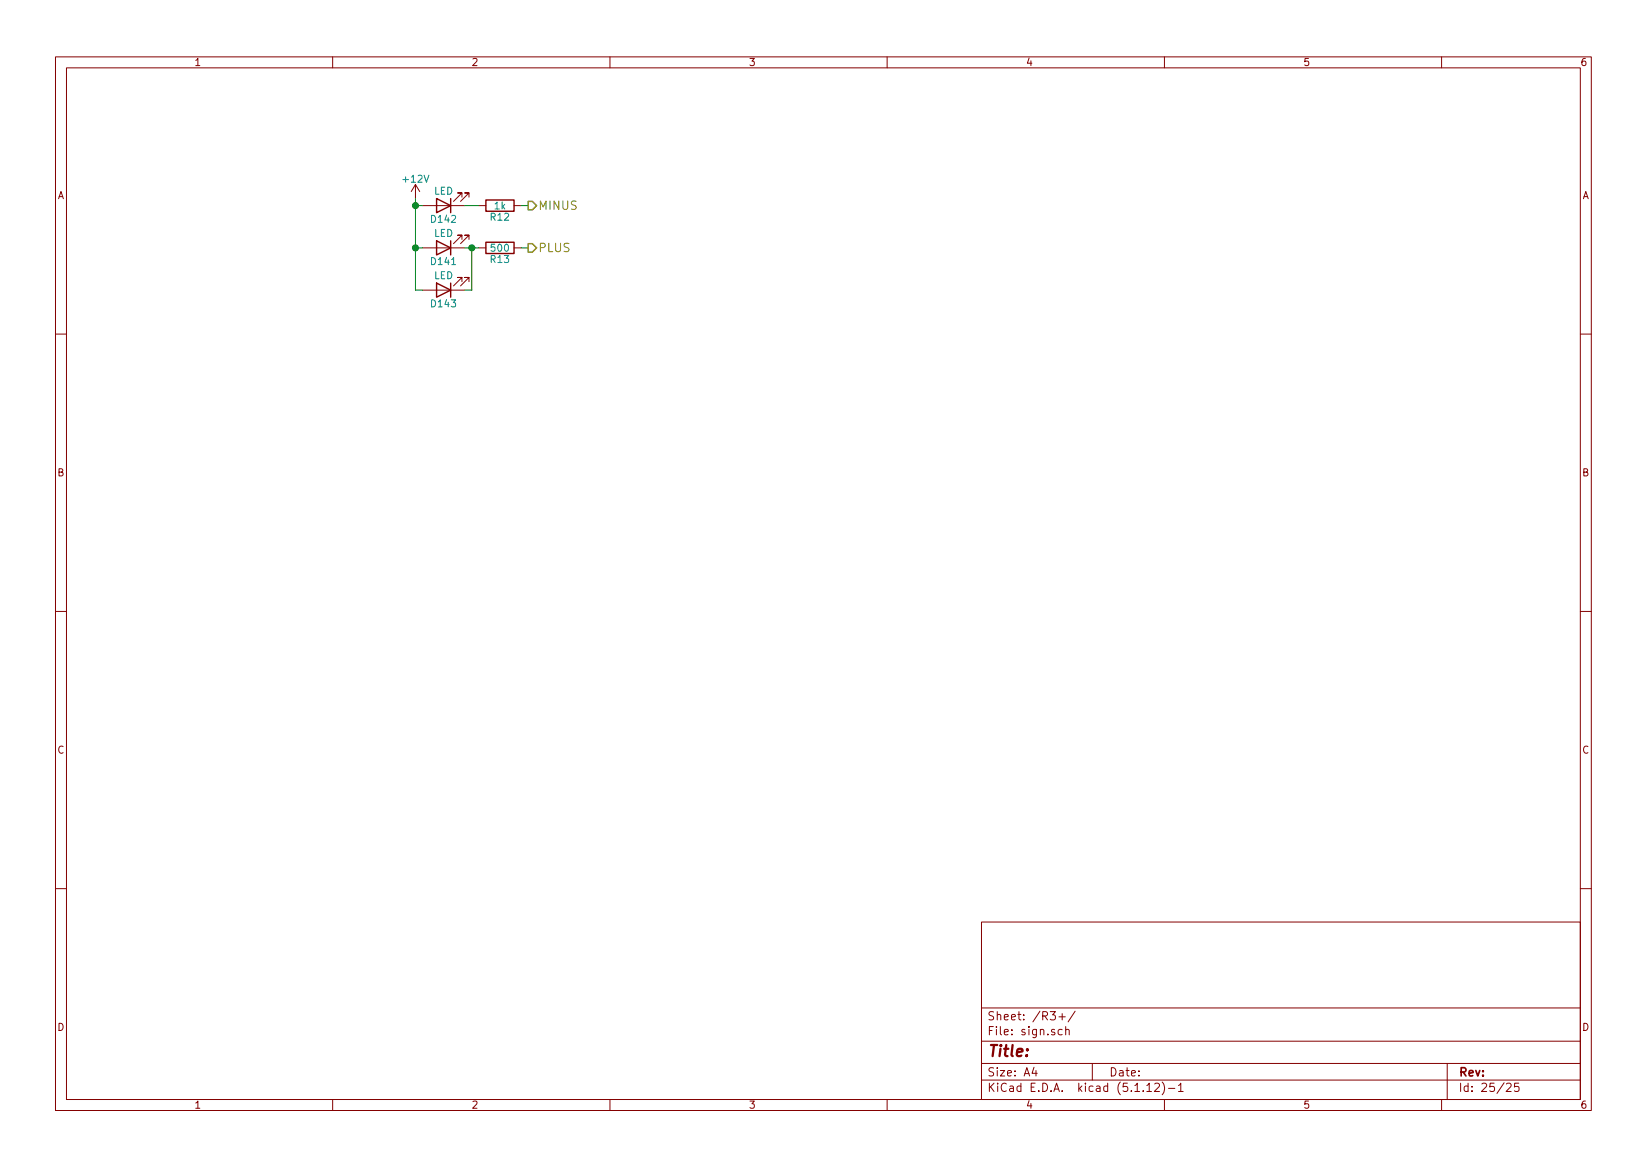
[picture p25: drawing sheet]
<svg xmlns="http://www.w3.org/2000/svg" width="297mm" height="210mm" viewBox="0 0 297 210" stroke-linecap="round" stroke-linejoin="round" font-family="sans-serif">
<defs><g id="words">
<text font-size="2.8" fill="#840000" x="178" y="190.5">Title:</text>
<g font-size="2.1" fill="#848400">
<text x="97" y="37.8">MINUS</text>
<text x="97" y="45.5">PLUS</text>
</g>
<g font-size="2.1" fill="#840000">
<text x="178" y="184">Sheet: /R3+/</text>
<text x="178" y="186.7">File: sign.sch</text>
<text x="178" y="196.9">KiCad E.D.A. kicad (5.1.12)-1</text>
<text x="178" y="194.1">Size: A4</text>
<text x="200" y="194.1">Date:</text>
<text x="263" y="194.1">Rev:</text>
<text x="263" y="196.9">Id: 25/25</text>
</g>
<g font-size="1.8" fill="#840000">
<text x="35" y="11.9">1</text>
<text x="85" y="11.9">2</text>
<text x="135" y="11.9">3</text>
<text x="185" y="11.9">4</text>
<text x="235" y="11.9">5</text>
<text x="285" y="11.9">6</text>
<text x="10.4" y="35.9">A</text>
<text x="285.4" y="35.9">A</text>
<text x="10.4" y="85.9">B</text>
<text x="285.4" y="85.9">B</text>
<text x="10.4" y="135.9">C</text>
<text x="285.4" y="135.9">C</text>
<text x="10.4" y="185.9">D</text>
<text x="285.4" y="185.9">D</text>
<text x="35" y="199.9">1</text>
<text x="85" y="199.9">2</text>
<text x="135" y="199.9">3</text>
<text x="185" y="199.9">4</text>
<text x="235" y="199.9">5</text>
<text x="285" y="199.9">6</text>
</g>
<g font-size="1.8" fill="#008484">
<text x="72.8" y="32.9">+12V</text>
<text x="78.3" y="35.1">LED</text>
<text x="77.9" y="40.2">D142</text>
<text x="88.5" y="39.8">R12</text>
<text x="89.2" y="37.8">1k</text>
<text x="77.9" y="47.8">D141</text>
<text x="78.3" y="42.7">LED</text>
<text x="88.5" y="47.4">R13</text>
<text x="88.7" y="45.4">500</text>
<text x="78.3" y="50.3">LED</text>
<text x="77.9" y="55.4">D143</text>
</g>
</g></defs>
<g fill="none" stroke="#840000" stroke-width=".18">
<path d="M10 10.3h277v189.9h-277zM12 12.2h273v186.1h-273zM60 10.3v1.9M110 10.3v1.9M160 10.3v1.9M210 10.3v1.9M260 10.3v1.9M74.9 33.3l-.7 1.2M74.9 33.3v2.5M74.9 33.3l.8 1.2M76.2 37.1h7.6M83.3 35.6v-.8h-.8h.8l-1.5 1.5"/>
<path d="M84.6 35.6v-.8h-.8h.8l-1.5 1.5M86.4 37.1h1.2M92.7 37.1h1.3M76.2 44.7h7.6M76.2 52.3h7.6M83.3 43.2v-.8h-.8h.8l-1.5 1.5M83.3 50.8v-.8h-.8h.8l-1.5 1.6M84.6 43.2v-.8h-.8h.8l-1.5 1.5M84.6 50.8v-.8h-.8h.8l-1.5 1.6M86.4 44.7h1.2M92.7 44.7h1.3M10 60.2h2"/>
<path d="M285 60.2h2M10 110.3h2M285 110.3h2M10 160.2h2M177 166.3h108v32h-108zM285 160.2h2M60 198.3v1.9M110 198.3v1.9M160 198.3v1.9M177 194.8h108M177 191.8h108M177 187.8h108"/>
<path d="M177 181.8h108M186.5 192.5l-.4 1h1M186.8 193v1M191 183.4h1.1M191.6 185.7l-.5-.1-.3 .3 .1 .6 .2 .1 .5-.1M191.6 182.8v1.1M192.2 185.7l.2-.1 .4 .1v.9M192.2 185.1v1.5M193.9 182.3l-1.3 2M197 191.8v3M206.8 195.8l.5-.5v1.5M206.8 196.8h.9"/>
<path d="M208.3 195.5l.2-.2h.3l.2 .2 .1 .3-.9 1h.9M209.6 195.1a1.71 1.71 0 0 1 0 2.3M210 198.3v1.9M210.7 196.3h1.2M212.5 195.8l.5-.5v1.5M212.5 196.8h.9M260 198.3v1.9M261 191.8v6.5M271.7 195.5l.6-.2 .2 .5-.9 1h.9M273.9 195.3h-.7l-.1 .7 .2-.1 .5 .1 .2 .2-.1 .5-.2 .1-.6-.1"/>
</g>
<path d="M78.7 35.8l2.6 1.3-2.6 1.2zM81.3 35.8v2.5M87.6 36.1h5.1v2h-5.1zM78.7 43.4l2.6 1.3-2.6 1.3zM78.7 51l2.6 1.3-2.6 1.3zM81.3 43.4v2.6M81.3 51v2.6M87.6 43.7h5.1v2h-5.1z" fill="none" stroke="#840000" stroke-width=".25"/>
<path d="M74.9 35.8v16.5h1.3M74.9 37.1h1.3M83.8 37.1h2.6M94 37.1h1.2M74.9 44.7h1.3M83.8 44.7h2.6M85.1 44.7v7.6h-1.3M94 44.7h1.2" fill="none" stroke="#008400" stroke-width=".18"/>
<path d="M95.2 36.3h.8l.8 .8-.8 .7h-.8zM95.2 43.9h.8l.8 .8-.8 .8h-.8z" fill="none" stroke="#848400" stroke-width=".25"/>
<g fill="#008400" stroke="#008400" stroke-width=".25">
<circle cx="74.9" cy="44.7" r=".51"/>
<circle cx="74.9" cy="37.1" r=".51"/>
<circle cx="85.1" cy="44.7" r=".51"/>
</g>
<use href="#words"/>
</svg>
